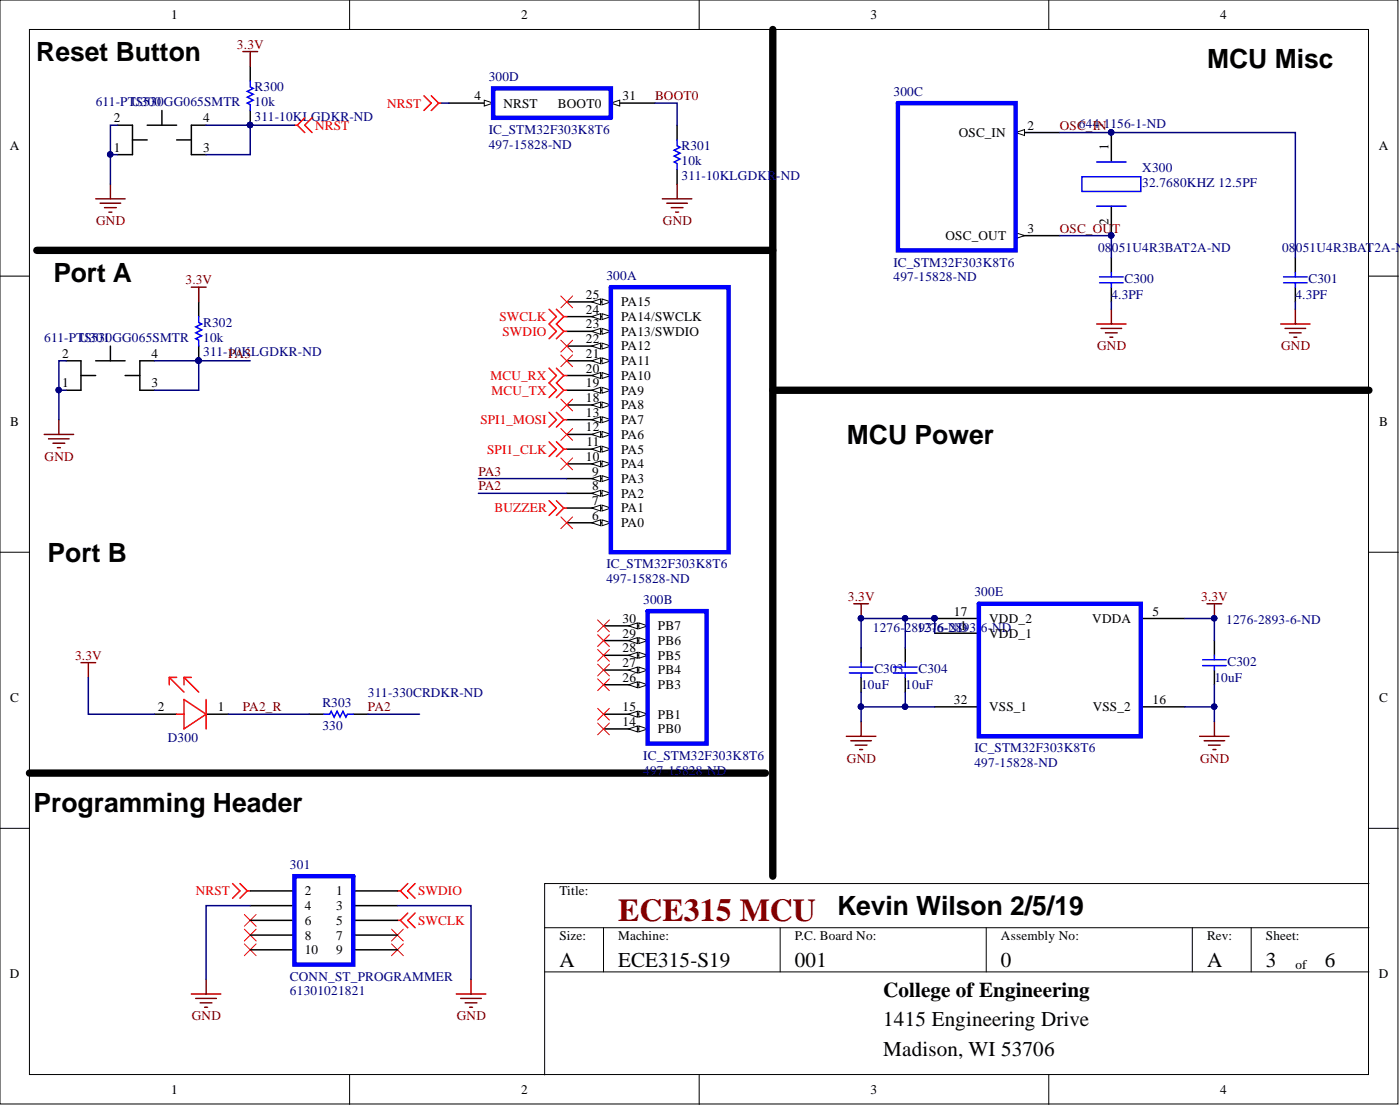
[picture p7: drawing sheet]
<svg xmlns="http://www.w3.org/2000/svg" width="241mm" height="190mm" viewBox="0 0 241 190" stroke-linecap="round" stroke-linejoin="round" font-family="sans-serif">
<defs><g id="words">
<text font-size="5.5" fill="#800000" x="106.6" y="158.6">ECE315 MCU</text>
<g font-size="4.6">
<text x="6.3" y="10.5">Reset Button</text>
<text x="208" y="11.8">MCU Misc</text>
<text x="9.2" y="48.5">Port A</text>
<text x="146" y="76.4">MCU Power</text>
<text x="8.2" y="96.7">Port B</text>
<text x="5.8" y="139.8">Programming Header</text>
<text x="144.3" y="157.6">Kevin Wilson 2/5/19</text>
</g>
<g font-size="3.6">
<text x="96.4" y="166.6">A</text>
<text x="106.6" y="166.6">ECE315-S19</text>
<text x="137" y="166.6">001</text>
<text x="172.5" y="166.6">0</text>
<text x="208" y="166.6">A</text>
<text x="218.2" y="166.6">3</text>
<text x="228.3" y="166.6">6</text>
<text x="152.2" y="171.7">College of Engineering</text>
<text x="152.2" y="176.8">1415 Engineering Drive</text>
<text x="152.2" y="181.9">Madison, WI 53706</text>
</g>
<g font-size="2.3">
<text x="29.5" y="3.3">1</text>
<text x="89.8" y="3.3">2</text>
<text x="150" y="3.3">3</text>
<text x="210.3" y="3.3">4</text>
<text x="81.8" y="17.3">4</text>
<text x="107.3" y="17.3">31</text>
<text x="19.6" y="21.1">2</text>
<text x="35" y="21.1">4</text>
<text x="86.8" y="18.5">NRST</text>
<text x="96.2" y="18.5">BOOT0</text>
<text x="165.2" y="23.6">OSC_IN</text>
<text x="177.1" y="22.3">2</text>
<text x="1.7" y="25.8">A</text>
<text x="19.6" y="26.1">1</text>
<text x="35" y="26.1">3</text>
<text x="191" y="25.9" transform="rotate(-90 191 25.9)">1</text>
<text x="237.6" y="25.8">A</text>
<text x="163" y="41.3">OSC_OUT</text>
<text x="177.1" y="40.1">3</text>
<text x="191" y="38.7" transform="rotate(-90 191 38.7)">2</text>
<text x="101" y="51.5">25</text>
<text x="107.1" y="52.8">PA15</text>
<text x="101" y="54">24</text>
<text x="101" y="56.6">23</text>
<text x="101" y="59.1">22</text>
<text x="107.1" y="55.3">PA14/SWCLK</text>
<text x="107.1" y="57.8">PA13/SWDIO</text>
<text x="10.7" y="61.6">2</text>
<text x="26.1" y="61.6">4</text>
<text x="101" y="61.6">21</text>
<text x="101" y="64.2">20</text>
<text x="107.1" y="60.4">PA12</text>
<text x="107.1" y="62.9">PA11</text>
<text x="107.1" y="65.4">PA10</text>
<text x="10.7" y="66.7">1</text>
<text x="26.1" y="66.7">3</text>
<text x="101" y="66.7">19</text>
<text x="101" y="69.2">18</text>
<text x="101" y="71.8">13</text>
<text x="107.1" y="68">PA9</text>
<text x="107.1" y="70.5">PA8</text>
<text x="1.8" y="73.4">B</text>
<text x="101" y="74.3">12</text>
<text x="101.1" y="76.9">11</text>
<text x="107.1" y="73.1">PA7</text>
<text x="107.1" y="75.6">PA6</text>
<text x="237.7" y="73.4">B</text>
<text x="101" y="79.4">10</text>
<text x="102.1" y="81.9">9</text>
<text x="107.1" y="78.1">PA5</text>
<text x="107.1" y="80.7">PA4</text>
<text x="107.1" y="83.2">PA3</text>
<text x="102.1" y="84.5">8</text>
<text x="102.1" y="87">7</text>
<text x="102.1" y="89.5">6</text>
<text x="107.1" y="85.7">PA2</text>
<text x="107.1" y="88.3">PA1</text>
<text x="107.1" y="90.8">PA0</text>
<text x="107.3" y="107.3">30</text>
<text x="164.4" y="106">17</text>
<text x="170.5" y="107.3">VDD_2</text>
<text x="188.2" y="107.3">VDDA</text>
<text x="198.7" y="106">5</text>
<text x="107.3" y="109.8">29</text>
<text x="107.3" y="112.4">28</text>
<text x="113.4" y="108.6">PB7</text>
<text x="113.4" y="111.1">PB6</text>
<text x="113.4" y="113.6">PB5</text>
<text x="170.5" y="109.8">VDD_1</text>
<text x="107.3" y="114.9">27</text>
<text x="107.3" y="117.4">26</text>
<text x="113.4" y="116.2">PB4</text>
<text x="113.4" y="118.7">PB3</text>
<text x="1.8" y="120.9">C</text>
<text x="27.2" y="122.5">2</text>
<text x="37.5" y="122.5">1</text>
<text x="107.3" y="122.5">15</text>
<text x="107.3" y="125">14</text>
<text x="113.4" y="123.8">PB1</text>
<text x="164.4" y="121.2">32</text>
<text x="170.5" y="122.5">VSS_1</text>
<text x="188.3" y="122.5">VSS_2</text>
<text x="198.7" y="121.2">16</text>
<text x="237.7" y="120.9">C</text>
<text x="113.4" y="126.3">PB0</text>
<text x="52.5" y="154.2">2</text>
<text x="57.9" y="154.2">1</text>
<text x="96.4" y="154.2">Title:</text>
<text x="52.5" y="161.8">8</text>
<text x="52.5" y="159.3">6</text>
<text x="52.5" y="156.8">4</text>
<text x="57.9" y="156.8">3</text>
<text x="57.9" y="159.3">5</text>
<text x="57.9" y="161.8">7</text>
<text x="96.4" y="161.8">Size:</text>
<text x="106.6" y="161.8">Machine:</text>
<text x="137" y="161.8">P.C. Board No:</text>
<text x="172.5" y="161.8">Assembly No:</text>
<text x="208" y="161.8">Rev:</text>
<text x="218.2" y="161.8">Sheet:</text>
<text x="52.5" y="164.4">10</text>
<text x="57.9" y="164.4">9</text>
<text x="223.3" y="166.9">of</text>
<text x="1.7" y="168.5">D</text>
<text x="237.6" y="168.5">D</text>
<text x="29.5" y="188.5">1</text>
<text x="89.8" y="188.5">2</text>
<text x="150" y="188.5">3</text>
<text x="210.3" y="188.5">4</text>
</g>
<g font-size="2.3" fill="#800000">
<text x="40.8" y="8.4">3.3V</text>
<text x="112.9" y="17.3">BOOT0</text>
<text x="182.7" y="22.3">OSC_IN</text>
<text x="16.6" y="38.8">GND</text>
<text x="114.3" y="38.8">GND</text>
<text x="182.7" y="40.1">OSC_OU</text>
<text x="191.7" y="40.1">T</text>
<text x="32" y="49">3.3V</text>
<text x="39.3" y="61.6">P0KLGDKR-ND</text>
<text x="189.1" y="60.4">GND</text>
<text x="220.8" y="60.4">GND</text>
<text x="7.7" y="79.4">GND</text>
<text x="82.5" y="81.9">PA3</text>
<text x="82.5" y="84.5">PA2</text>
<text x="146.1" y="103.5">3.3V</text>
<text x="207" y="103.5">3.3V</text>
<text x="12.9" y="113.6">3.3V</text>
<text x="41.9" y="122.5">PA2_R</text>
<text x="63.4" y="122.5">PA2</text>
<text x="146" y="131.4">GND</text>
<text x="206.9" y="131.4">GND</text>
<text x="33.1" y="175.8">GND</text>
<text x="78.7" y="175.8">GND</text>
</g>
<g font-size="2.3" fill="#000080">
<text x="43.9" y="15.7">R300</text>
<text x="84.2" y="14">300D</text>
<text x="154" y="16.5">300C</text>
<text x="16.5" y="18.3">611-PTUS530GG065SMTR</text>
<text x="24.3" y="18.3">300</text>
<text x="43.9" y="18.3">10k</text>
<text x="43.9" y="20.8">311-10KLGDKR-ND</text>
<text x="84.2" y="23.1">IC_STM32F303K8T6</text>
<text x="186" y="22.1">644-1156-1-ND</text>
<text x="84.2" y="25.6">497-15828-ND</text>
<text x="117.5" y="28.4">10k</text>
<text x="117.5" y="25.9">R301</text>
<text x="196.9" y="29.7">X300</text>
<text x="117.5" y="30.9">311-10KLGDKR-ND</text>
<text x="196.9" y="32.2">32.7680KHZ 12.5PF</text>
<text x="154" y="45.9">IC_STM32F303K8T6</text>
<text x="189.3" y="43.4">08</text>
<text x="191.6" y="43.4">051U4R3BAT2A-ND</text>
<text x="221" y="43.4">08</text>
<text x="223.3" y="43.4">051U4R3BAT2A-ND</text>
<text x="104.5" y="48.2">300A</text>
<text x="154" y="48.4">497-15828-ND</text>
<text x="191.5" y="51.5">4.3PF</text>
<text x="193.8" y="48.7">C300</text>
<text x="223.3" y="51.5">4.3PF</text>
<text x="225.5" y="48.7">C301</text>
<text x="7.6" y="58.8">611-PTUS530GG065SMTR</text>
<text x="15.4" y="58.8">301</text>
<text x="35" y="58.8">10k</text>
<text x="35" y="56.3">R302</text>
<text x="35" y="61.4">311-1A3</text>
<text x="104.5" y="100.4">497-15828-ND</text>
<text x="104.5" y="97.9">IC_STM32F303K8T6</text>
<text x="110.9" y="104">300B</text>
<text x="168" y="102.7">300E</text>
<text x="211.3" y="107.5">1276-2893-6-ND</text>
<text x="150.4" y="108.8">1276-2819237-66-ND</text>
<text x="162.8" y="108.8">-28193-6-ND</text>
<text x="63.4" y="120">311-330CRDKR-ND</text>
<text x="148.4" y="118.7">10uF</text>
<text x="150.7" y="115.9">C303</text>
<text x="156" y="118.7">10uF</text>
<text x="158.3" y="115.9">C304</text>
<text x="209.3" y="117.4">10uF</text>
<text x="211.6" y="114.6">C302</text>
<text x="55.6" y="125.8">330</text>
<text x="55.6" y="121.7">R303</text>
<text x="28.9" y="127.8">D300</text>
<text x="110.9" y="130.9">IC_STM32F303K8T6</text>
<text x="168" y="129.6">IC_STM32F303K8T6</text>
<text x="110.9" y="133.4">497-15828-ND</text>
<text x="168" y="132.1">497-15828-ND</text>
<text x="50" y="149.6">301</text>
<text x="50" y="171.5">61301021821</text>
<text x="50" y="168.9">CONN_ST_PROGRAMMER</text>
</g>
<g font-size="2.3" fill="#f00">
<text x="54.3" y="22.3">NRST</text>
<text x="66.7" y="18.5">NRST</text>
<text x="86.1" y="55.3">SWCLK</text>
<text x="86.6" y="57.8">SWDIO</text>
<text x="84.6" y="65.4">MCU_RX</text>
<text x="84.7" y="68">MCU_TX</text>
<text x="82.8" y="73.1">SPI1_MOSI</text>
<text x="84" y="78.1">SPI1_CLK</text>
<text x="85.2" y="88.3">BUZZER</text>
<text x="33.7" y="154.2">NRST</text>
<text x="72.1" y="154.2">SWDIO</text>
<text x="72.1" y="159.3">SWCLK</text>
</g>
</g></defs>
<g fill="#fff" stroke="#000" stroke-width=".17">
<path d="M0 0h240.9v190.2h-240.9z"/>
<path d="M5.1 5.1h230.8v180h-230.8z"/>
</g>
<g fill="none" stroke="#000" stroke-width=".17">
<path d="M60.3 0v5.1M120.5 0v5.1M180.8 0v5.1M0 47.6h5.1M235.9 47.6h5.1M0 95.1h5.1M235.9 95.1h5.1M0 142.7h5.1M93.9 159.8h142M104 159.8v7.6M134.5 159.8v7.6M170 159.8v7.6"/>
<path d="M205.5 159.8v7.6M215.7 159.8v7.6M235.9 152.2h-142v33M235.9 142.7h5.1M93.9 167.4h142M60.3 185.2v5M120.5 185.2v5M180.8 185.2v5"/>
</g>
<path d="M133.2 5.1v145.8M6.3 43.1h126.9M133.2 67.2h102.7M5.1 133.2h126.8" fill="none" stroke="#000" stroke-width="1.3"/>
<path d="M97.7 52h7.6" fill="none" stroke="#000" stroke-width=".25"/>
<path d="M103.8 51.5l1.5 .5-1.5 .5z" fill="#fff"/>
<path d="M103.8 51.5l1.5 .5-1.5 .5z" fill="none" stroke="#000" stroke-width=".17"/>
<path d="M102 52l1.5-.5v1z" fill="#fff"/>
<path d="M102 52l1.5-.5v1z" fill="none" stroke="#000" stroke-width=".17"/>
<path d="M97.7 54.5h7.6" fill="none" stroke="#000" stroke-width=".25"/>
<path d="M103.8 54l1.5 .5-1.5 .5z" fill="#fff"/>
<path d="M103.8 54l1.5 .5-1.5 .5z" fill="none" stroke="#000" stroke-width=".17"/>
<path d="M102 54.5l1.5-.5v1z" fill="#fff"/>
<path d="M102 54.5l1.5-.5v1z" fill="none" stroke="#000" stroke-width=".17"/>
<path d="M97.7 57.1h7.6" fill="none" stroke="#000" stroke-width=".25"/>
<path d="M103.8 56.6l1.5 .5-1.5 .5z" fill="#fff"/>
<path d="M103.8 56.6l1.5 .5-1.5 .5z" fill="none" stroke="#000" stroke-width=".17"/>
<path d="M102 57.1l1.5-.5v1z" fill="#fff"/>
<path d="M102 57.1l1.5-.5v1z" fill="none" stroke="#000" stroke-width=".17"/>
<path d="M97.7 59.6h7.6" fill="none" stroke="#000" stroke-width=".25"/>
<path d="M103.8 59.1l1.5 .5-1.5 .5z" fill="#fff"/>
<path d="M103.8 59.1l1.5 .5-1.5 .5z" fill="none" stroke="#000" stroke-width=".17"/>
<path d="M102 59.6l1.5-.5v1z" fill="#fff"/>
<path d="M102 59.6l1.5-.5v1z" fill="none" stroke="#000" stroke-width=".17"/>
<path d="M97.7 62.1h7.6" fill="none" stroke="#000" stroke-width=".25"/>
<path d="M103.8 61.6l1.5 .5-1.5 .6z" fill="#fff"/>
<path d="M103.8 61.6l1.5 .5-1.5 .6z" fill="none" stroke="#000" stroke-width=".17"/>
<path d="M102 62.1l1.5-.5v1.1z" fill="#fff"/>
<path d="M102 62.1l1.5-.5v1.1z" fill="none" stroke="#000" stroke-width=".17"/>
<path d="M97.7 64.7h7.6" fill="none" stroke="#000" stroke-width=".25"/>
<path d="M103.8 64.2l1.5 .5-1.5 .5z" fill="#fff"/>
<path d="M103.8 64.2l1.5 .5-1.5 .5z" fill="none" stroke="#000" stroke-width=".17"/>
<path d="M102 64.7l1.5-.5v1z" fill="#fff"/>
<path d="M102 64.7l1.5-.5v1z" fill="none" stroke="#000" stroke-width=".17"/>
<path d="M97.7 67.2h7.6" fill="none" stroke="#000" stroke-width=".25"/>
<path d="M103.8 66.7l1.5 .5-1.5 .5z" fill="#fff"/>
<path d="M103.8 66.7l1.5 .5-1.5 .5z" fill="none" stroke="#000" stroke-width=".17"/>
<path d="M102 67.2l1.5-.5v1z" fill="#fff"/>
<path d="M102 67.2l1.5-.5v1z" fill="none" stroke="#000" stroke-width=".17"/>
<path d="M97.7 69.8h7.6" fill="none" stroke="#000" stroke-width=".25"/>
<path d="M103.8 69.2l1.5 .6-1.5 .5z" fill="#fff"/>
<path d="M103.8 69.2l1.5 .6-1.5 .5z" fill="none" stroke="#000" stroke-width=".17"/>
<path d="M102 69.8l1.5-.6v1.1z" fill="#fff"/>
<path d="M102 69.8l1.5-.6v1.1z" fill="none" stroke="#000" stroke-width=".17"/>
<path d="M97.7 72.3h7.6" fill="none" stroke="#000" stroke-width=".25"/>
<path d="M103.8 71.8l1.5 .5-1.5 .5z" fill="#fff"/>
<path d="M103.8 71.8l1.5 .5-1.5 .5z" fill="none" stroke="#000" stroke-width=".17"/>
<path d="M102 72.3l1.5-.5v1z" fill="#fff"/>
<path d="M102 72.3l1.5-.5v1z" fill="none" stroke="#000" stroke-width=".17"/>
<path d="M97.7 74.8h7.6" fill="none" stroke="#000" stroke-width=".25"/>
<path d="M103.8 74.3l1.5 .5-1.5 .5z" fill="#fff"/>
<path d="M103.8 74.3l1.5 .5-1.5 .5z" fill="none" stroke="#000" stroke-width=".17"/>
<path d="M102 74.8l1.5-.5v1z" fill="#fff"/>
<path d="M102 74.8l1.5-.5v1z" fill="none" stroke="#000" stroke-width=".17"/>
<path d="M97.7 77.4h7.6" fill="none" stroke="#000" stroke-width=".25"/>
<path d="M103.8 76.9l1.5 .5-1.5 .5z" fill="#fff"/>
<path d="M103.8 76.9l1.5 .5-1.5 .5z" fill="none" stroke="#000" stroke-width=".17"/>
<path d="M102 77.4l1.5-.5v1z" fill="#fff"/>
<path d="M102 77.4l1.5-.5v1z" fill="none" stroke="#000" stroke-width=".17"/>
<path d="M97.7 79.9h7.6" fill="none" stroke="#000" stroke-width=".25"/>
<path d="M103.8 79.4l1.5 .5-1.5 .5z" fill="#fff"/>
<path d="M103.8 79.4l1.5 .5-1.5 .5z" fill="none" stroke="#000" stroke-width=".17"/>
<path d="M102 79.9l1.5-.5v1z" fill="#fff"/>
<path d="M102 79.9l1.5-.5v1z" fill="none" stroke="#000" stroke-width=".17"/>
<path d="M97.7 82.4h7.6" fill="none" stroke="#000" stroke-width=".25"/>
<path d="M103.8 81.9l1.5 .5-1.5 .5z" fill="#fff"/>
<path d="M103.8 81.9l1.5 .5-1.5 .5z" fill="none" stroke="#000" stroke-width=".17"/>
<path d="M102 82.4l1.5-.5v1z" fill="#fff"/>
<path d="M102 82.4l1.5-.5v1z" fill="none" stroke="#000" stroke-width=".17"/>
<path d="M97.7 85h7.6" fill="none" stroke="#000" stroke-width=".25"/>
<path d="M103.8 84.5l1.5 .5-1.5 .5z" fill="#fff"/>
<path d="M103.8 84.5l1.5 .5-1.5 .5z" fill="none" stroke="#000" stroke-width=".17"/>
<path d="M102 85l1.5-.5v1z" fill="#fff"/>
<path d="M102 85l1.5-.5v1z" fill="none" stroke="#000" stroke-width=".17"/>
<path d="M97.7 87.5h7.6" fill="none" stroke="#000" stroke-width=".25"/>
<path d="M103.8 87l1.5 .5-1.5 .5z" fill="#fff"/>
<path d="M103.8 87l1.5 .5-1.5 .5z" fill="none" stroke="#000" stroke-width=".17"/>
<path d="M102 87.5l1.5-.5v1z" fill="#fff"/>
<path d="M102 87.5l1.5-.5v1z" fill="none" stroke="#000" stroke-width=".17"/>
<path d="M97.7 90h7.6" fill="none" stroke="#000" stroke-width=".25"/>
<path d="M103.8 89.5l1.5 .5-1.5 .6z" fill="#fff"/>
<path d="M103.8 89.5l1.5 .5-1.5 .6z" fill="none" stroke="#000" stroke-width=".17"/>
<path d="M102 90l1.5-.5v1.1z" fill="#fff"/>
<path d="M102 90l1.5-.5v1.1z" fill="none" stroke="#000" stroke-width=".17"/>
<path d="M105.3 49.5h20.3v45.6h-20.3z" fill="none" stroke="#00f" stroke-width=".76"/>
<path d="M104 107.8h7.6" fill="none" stroke="#000" stroke-width=".25"/>
<path d="M110.1 107.3l1.5 .5-1.5 .5z" fill="#fff"/>
<path d="M110.1 107.3l1.5 .5-1.5 .5z" fill="none" stroke="#000" stroke-width=".17"/>
<path d="M108.3 107.8l1.6-.5v1z" fill="#fff"/>
<path d="M108.3 107.8l1.6-.5v1z" fill="none" stroke="#000" stroke-width=".17"/>
<path d="M104 110.3h7.6" fill="none" stroke="#000" stroke-width=".25"/>
<path d="M110.1 109.8l1.5 .5-1.5 .5z" fill="#fff"/>
<path d="M110.1 109.8l1.5 .5-1.5 .5z" fill="none" stroke="#000" stroke-width=".17"/>
<path d="M108.3 110.3l1.6-.5v1z" fill="#fff"/>
<path d="M108.3 110.3l1.6-.5v1z" fill="none" stroke="#000" stroke-width=".17"/>
<path d="M104 112.9h7.6" fill="none" stroke="#000" stroke-width=".25"/>
<path d="M110.1 112.4l1.5 .5-1.5 .5z" fill="#fff"/>
<path d="M110.1 112.4l1.5 .5-1.5 .5z" fill="none" stroke="#000" stroke-width=".17"/>
<path d="M108.3 112.9l1.6-.5v1z" fill="#fff"/>
<path d="M108.3 112.9l1.6-.5v1z" fill="none" stroke="#000" stroke-width=".17"/>
<path d="M104 115.4h7.6" fill="none" stroke="#000" stroke-width=".25"/>
<path d="M110.1 114.9l1.5 .5-1.5 .5z" fill="#fff"/>
<path d="M110.1 114.9l1.5 .5-1.5 .5z" fill="none" stroke="#000" stroke-width=".17"/>
<path d="M108.3 115.4l1.6-.5v1z" fill="#fff"/>
<path d="M108.3 115.4l1.6-.5v1z" fill="none" stroke="#000" stroke-width=".17"/>
<path d="M104 117.9h7.6" fill="none" stroke="#000" stroke-width=".25"/>
<path d="M110.1 117.4l1.5 .5-1.5 .6z" fill="#fff"/>
<path d="M110.1 117.4l1.5 .5-1.5 .6z" fill="none" stroke="#000" stroke-width=".17"/>
<path d="M108.3 117.9l1.6-.5v1.1z" fill="#fff"/>
<path d="M108.3 117.9l1.6-.5v1.1z" fill="none" stroke="#000" stroke-width=".17"/>
<path d="M104 123h7.6" fill="none" stroke="#000" stroke-width=".25"/>
<path d="M110.1 122.5l1.5 .5-1.5 .5z" fill="#fff"/>
<path d="M110.1 122.5l1.5 .5-1.5 .5z" fill="none" stroke="#000" stroke-width=".17"/>
<path d="M108.3 123l1.6-.5v1z" fill="#fff"/>
<path d="M108.3 123l1.6-.5v1z" fill="none" stroke="#000" stroke-width=".17"/>
<path d="M104 125.6h7.6" fill="none" stroke="#000" stroke-width=".25"/>
<path d="M110.1 125l1.5 .6-1.5 .5z" fill="#fff"/>
<path d="M110.1 125l1.5 .6-1.5 .5z" fill="none" stroke="#000" stroke-width=".17"/>
<path d="M108.3 125.6l1.6-.6v1.1z" fill="#fff"/>
<path d="M108.3 125.6l1.6-.6v1.1z" fill="none" stroke="#000" stroke-width=".17"/>
<path d="M111.6 105.3h10.2v22.8h-10.2zM168.7 104h27.9v22.8h-27.9z" fill="none" stroke="#00f" stroke-width=".76"/>
<g fill="none" stroke="#800000" stroke-width=".25">
<path d="M147.1 104h2.6M148.4 104v2.5M208 104h2.6M209.3 104v2.5M145.9 126.8h5.1M146.6 127.6h3.6M147.4 128.3h2M148.2 129.1h.5M148.4 124.3v2.5M206.8 126.8h5M207.5 127.6h3.6M208.3 128.3h2"/>
<path d="M209.1 129.1h.5M209.3 124.3v2.5"/>
</g>
<g fill="#000080" stroke="#000080" stroke-width=".17">
<circle cx="148.4" cy="106.5" r=".47"/>
<circle cx="161.1" cy="106.5" r=".47"/>
<circle cx="209.3" cy="106.5" r=".47"/>
<circle cx="191.5" cy="22.8" r=".47"/>
<circle cx="191.5" cy="40.5" r=".47"/>
</g>
<g fill="none" stroke="#000" stroke-width=".25">
<path d="M191.5 22.8v5.1M191.5 35.5v5.1M175.1 40.6h7.6M191.5 44.4v2.5M191.5 49.5v2.5M223.3 44.4v2.5M223.3 49.5v2.5M148.4 111.6v2.5M148.4 116.7v2.5M156 111.6v2.5M156 116.7v2.5M161.1 109.1h7.6"/>
<path d="M161.1 106.5h7.6M196.6 106.5h7.6M209.3 110.3v2.6M209.3 115.4v2.5M161.1 121.7h7.6M196.6 121.7h7.6"/>
</g>
<g fill="none" stroke="#00f" stroke-width=".25">
<path d="M186.5 30.4h10.1v2.6h-10.1zM189 27.9h5.1M189 35.5h5.1M189.5 47.7h4.1M189.5 48.7h4.1M191.5 46.9v.8M191.5 48.7v.8M221.2 47.7h4.1M221.2 48.7h4.1M223.3 46.9v.8M223.3 48.7v.8M146.4 115.9h4"/>
<path d="M146.4 114.9h4M148.4 114.1v.8M148.4 115.9v.8M154 115.9h4.1M154 114.9h4.1M156 114.1v.8M156 115.9v.8M207.3 114.6h4M207.3 113.6h4M209.3 112.9v.7M209.3 114.6v.8"/>
</g>
<path d="M175.1 40.1l1.5 .5-1.5 .5z" fill="#fff"/>
<path d="M175.1 40.1l1.5 .5-1.5 .5z" fill="none" stroke="#000" stroke-width=".17"/>
<path d="M175.1 22.8h7.6" fill="none" stroke="#000" stroke-width=".25"/>
<path d="M175.1 22.8l1.5-.5v1z" fill="#fff"/>
<path d="M175.1 22.8l1.5-.5v1z" fill="none" stroke="#000" stroke-width=".17"/>
<path d="M154.8 17.8h20.3v25.3h-20.3z" fill="none" stroke="#00f" stroke-width=".76"/>
<path d="M189 55.8h5.1M189.8 56.6h3.5M190.5 57.3h2.1M191.3 58.1h.5M191.5 53.3v2.5M220.7 55.8h5.1M221.5 56.6h3.5M222.2 57.3h2.1M223 58.1h.5M223.3 53.3v2.5" fill="none" stroke="#800000" stroke-width=".25"/>
<path d="M105.3 17.8h7.6" fill="none" stroke="#000" stroke-width=".25"/>
<path d="M105.3 17.8l1.5-.5v1z" fill="#fff"/>
<path d="M105.3 17.8l1.5-.5v1z" fill="none" stroke="#000" stroke-width=".17"/>
<path d="M77.4 17.8h7.6" fill="none" stroke="#000" stroke-width=".25"/>
<path d="M83.5 17.3l1.5 .5-1.5 .5z" fill="#fff"/>
<path d="M83.5 17.3l1.5 .5-1.5 .5z" fill="none" stroke="#000" stroke-width=".17"/>
<path d="M85 15.2h20.3v5.1h-20.3zM50.7 150.9h10.2v15.2h-10.2z" fill="none" stroke="#00f" stroke-width=".76"/>
<g fill="none" stroke="#000" stroke-width=".25">
<path d="M27.9 19v2.6M43.1 11.4v2.6M43.1 19v2.6M20.3 21.6h2.5v5h-2.5M22.8 24.1h2.6M25.4 21.6h5M30.4 24.1h2.6M35.5 21.6h-2.5v5h2.5M116.7 21.6v2.5M116.7 29.2v2.5M19 59.6v2.5M34.3 52v2.5"/>
<path d="M34.3 59.6v2.5M11.4 62.1h2.6v5.1h-2.6M14 64.7h2.5M16.5 62.1h5.1M21.6 64.7h2.5M26.6 62.1h-2.5v5.1h2.5M26.6 123h3.8M35.5 123h3.8M53.3 123h2.5M60.9 123h2.5M43.1 153.5h7.6M43.1 156h7.6"/>
<path d="M43.1 158.5h7.6M60.9 153.5h7.6M60.9 156h7.6M60.9 158.5h7.6M43.1 161.1h7.6M43.1 163.6h7.6M60.9 161.1h7.6M60.9 163.6h7.6"/>
</g>
<g fill="none" stroke="#800000" stroke-width=".25">
<path d="M41.9 8.9h2.5M43.1 8.9v2.5M16.5 34.2h5.1M17.3 35h3.5M18 35.8h2M18.8 36.5h.5M19 31.7v2.5M114.2 34.2h5M114.9 35h3.6M115.7 35.8h2M116.5 36.5h.5M116.7 31.7v2.5"/>
<path d="M33 49.5h2.5M34.3 49.5v2.5M7.6 74.8h5.1M8.4 75.6h3.5M9.1 76.3h2.1M9.9 77.1h.5M10.1 72.3v2.5M14 114.1h2.5M15.2 114.1v2.6M33 171.2h5.1M33.7 172h3.6M34.5 172.7h2"/>
<path d="M35.3 173.5h.5M35.5 168.7v2.5M78.6 171.2h5.1M79.4 172h3.6M80.2 172.7h2M80.9 173.5h.5M81.2 168.7v2.5"/>
</g>
<g fill="#000080" stroke="#000080" stroke-width=".17">
<circle cx="43.1" cy="21.5" r=".47"/>
<circle cx="34.2" cy="62.1" r=".47"/>
<circle cx="156" cy="106.5" r=".47"/>
<circle cx="148.4" cy="106.5" r=".47"/>
<circle cx="148.4" cy="121.7" r=".47"/>
<circle cx="156" cy="121.7" r=".47"/>
<circle cx="209.3" cy="106.5" r=".47"/>
<circle cx="209.3" cy="121.7" r=".47"/>
<circle cx="161.1" cy="106.5" r=".47"/>
<circle cx="191.5" cy="40.5" r=".47"/>
<circle cx="191.5" cy="22.8" r=".47"/>
<circle cx="19" cy="26.6" r=".47"/>
<circle cx="10.1" cy="67.2" r=".47"/>
</g>
<path d="M43.1 14v1l.5 .2-1 .5 1 .5-1 .5 1 .6-1 .5 .5 .2v1M116.7 24.1v1l.5 .3-1 .5 1 .5-1 .5 1 .5-1 .5 .5 .3v1M34.3 54.5v1.1l.5 .2-1.1 .5 1.1 .5-1.1 .5 1.1 .5-1.1 .5 .6 .3v1M55.8 123h1l.3-.5 .5 1 .5-1 .5 1 .5-1 .5 1 .3-.5h1" fill="none" stroke="#00f" stroke-width=".25"/>
<g fill="none" stroke="#f00" stroke-width=".25">
<path d="M73.1 16.5l1.2 1.3-1.2 1.2M74.3 16.5l1.3 1.3M75.6 17.8l-1.3 1.2M75.6 17.8h.5M50.7 21.6h.5M51.2 21.6l1.3 1.2M52.5 20.3l-1.3 1.3M53.8 20.3l-1.3 1.3 1.3 1.2M94.6 53.3l1.3 1.2-1.3 1.3 1.3 1.3-1.3 1.2M95.9 53.3l1.3 1.2M97.2 54.5l-1.3 1.3 1.3 1.3M97.2 54.5h.5"/>
<path d="M97.2 57.1l-1.3 1.2M97.2 57.1h.5M94.6 63.4l1.3 1.3-1.3 1.3 1.3 1.2-1.3 1.3M94.6 71l1.3 1.3-1.3 1.3M94.6 76.1l1.3 1.3-1.3 1.2M95.9 63.4l1.3 1.3M95.9 71l1.3 1.3M95.9 76.1l1.3 1.3M97.2 64.7l-1.3 1.3 1.3 1.2M97.2 64.7h.5M97.2 67.2l-1.3 1.3M97.2 67.2h.5"/>
<path d="M97.2 72.3l-1.3 1.3M97.2 72.3h.5M97.2 77.4l-1.3 1.2M97.2 77.4h.5M94.6 86.2l1.3 1.3-1.3 1.3M95.9 86.2l1.3 1.3M97.2 87.5l-1.3 1.3M97.2 87.5h.5M29.2 116.7l2.5 2.5M29.2 116.7v1.2M29.2 116.7h1.2M31.7 116.7v1.2"/>
<path d="M31.7 116.7h1.3M31.7 116.7l2.6 2.5M30.4 123h1.3M31.7 120.5l3.8 2.5-3.8 2.6zM35.5 120.5v5.1M40.1 152.2l1.3 1.3-1.3 1.2M41.4 152.2l1.2 1.3M42.6 153.5l-1.2 1.2M42.6 153.5h.5M68.5 153.5h.5M68.5 158.5h.5M69 153.5l1.3 1.2"/>
<path d="M69 158.5l1.3 1.3M70.3 152.2l-1.3 1.3M70.3 157.3l-1.3 1.2M71.5 152.2l-1.2 1.3 1.2 1.2M71.5 157.3l-1.2 1.2 1.2 1.3"/>
</g>
<g fill="none" stroke="#f00" stroke-width=".17">
<path d="M96.7 51l2 2M96.7 58.6l2 2M98.7 51l-2 2M98.7 58.6l-2 2M96.7 61.1l2 2.1M96.7 68.7l2 2.1M96.7 73.8l2 2M96.7 78.9l2 2M98.7 61.1l-2 2.1M98.7 68.7l-2 2.1M98.7 73.8l-2 2M98.7 78.9l-2 2"/>
<path d="M96.7 89l2 2.1M98.7 89l-2 2.1M103 106.8l2 2M103 109.3l2 2.1M103 111.9l2 2M103 114.4l2 2M103 116.9l2 2.1M105 106.8l-2 2M105 109.3l-2 2.1M105 111.9l-2 2M105 114.4l-2 2M105 116.9l-2 2.1"/>
<path d="M103 122l2 2M103 124.5l2 2.1M105 124.5l-2 2.1M105 122l-2 2M42.1 157.5l2 2M44.1 157.5l-2 2M42.1 160l2 2.1M42.1 162.6l2 2M44.1 160l-2 2.1M44.1 162.6l-2 2M67.5 162.6l2 2M67.5 160l2 2.1"/>
<path d="M69.5 162.6l-2 2M69.5 160l-2 2.1"/>
</g>
<g fill="none" stroke="#000080" stroke-width=".25">
<path d="M76.1 17.8h1.3M112.9 17.8h3.8v3.8M19 26.6h1.3M20.3 21.6h-1.3v10.1M35.5 21.6h15.2M43.1 21.6v5h-7.6M182.7 22.8h40.6v21.6M182.7 40.6h8.8v3.8M191.5 52v1.3M223.3 52v1.3M10.1 67.2h1.3M11.4 62.1h-1.3v10.2"/>
<path d="M26.6 62.1h16.5M34.3 62.1v5.1h-7.7M82.5 85h15.2M82.5 82.4h15.2M15.2 116.7v6.3h11.4M148.4 119.2v5.1M156 106.5h-7.6v5.1M156 119.2v2.5M161.1 109.1v-2.6h-5.1v5.1M204.2 106.5h5.1v3.8M209.3 117.9v3.8h-5.1M39.3 123h14"/>
<path d="M63.4 123h8.9M148.4 121.7h12.7M209.3 121.7v2.6M43.1 156h-7.6v12.7M68.5 156h12.7v12.7"/>
</g>
<use href="#words"/>
</svg>
